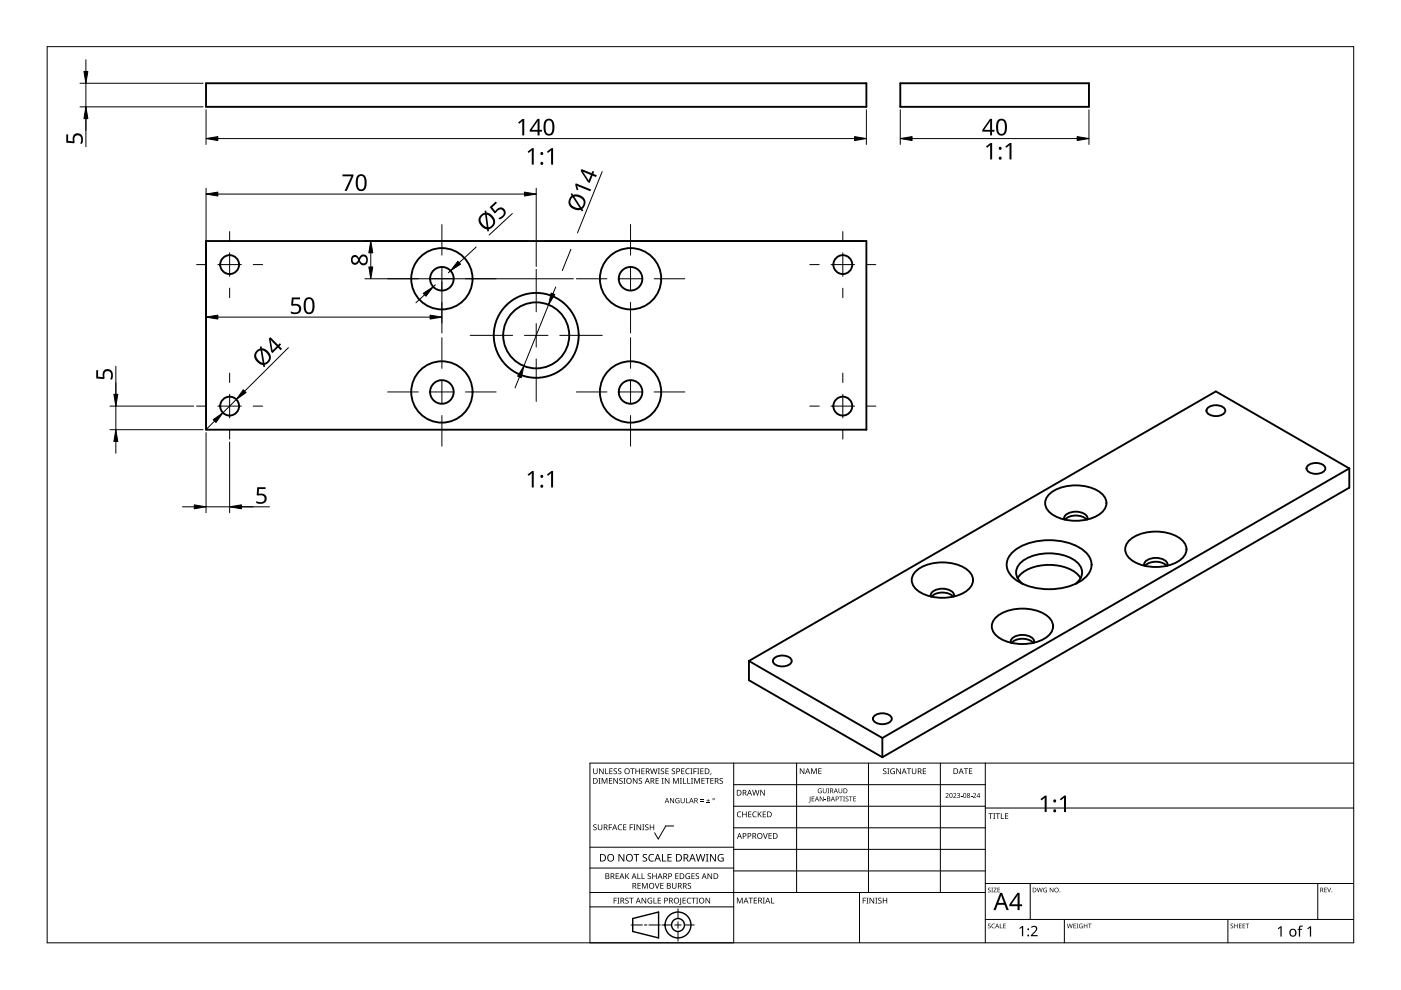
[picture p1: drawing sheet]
<svg xmlns="http://www.w3.org/2000/svg" width="297mm" height="210mm" viewBox="0 0 297 210" stroke-linecap="round" stroke-linejoin="round" font-family="sans-serif">
<g fill="none" stroke="#000" stroke-width=".4">
<path d="M43.7 17.7h140v5h-140zM190.9 17.7h40v5h-40zM43.7 51.1h140v40h-140zM256.2 86.4a2.81 2.81 0 0 1 3.5 .3 .94 .94 0 0 1-.7 1.3 2.72 2.72 0 0 1-3.1-.6l-.1-.3zM277.4 98.6a2.81 2.81 0 0 1 3.5 .4 .94 .94 0 0 1-.7 1.2 2.72 2.72 0 0 1-3.1-.5l-.1-.4zM286.1 99.3l-28.3-16.3-99 57.1M286.1 99.3l-99 57.2M286.1 99.3v4.1l-99 57.2M214.9 116.9a13.3 13.3 0 0 1 12.4-1.5 6 6 0 0 1 4 3.6 3.9 3.9 0 0 1-2.1 4.1 13.8 13.8 0 0 1-13.6 0 3.7 3.7 0 0 1-.7-6.2zM222.3 104.9a9.3 9.3 0 0 1 9.6-1.3 3.4 3.4 0 0 1 2.6 3.7 5.9 5.9 0 0 1-5.4 3.1 8.5 8.5 0 0 1-6.8-2 2.41 2.41 0 0 1 0-3.5zM225.8 110.2a3.5 3.5 0 0 1 4.6 0M230.6 110.1v-.1a1.7 1.7 0 0 0-1.8-1.5 3 3 0 0 0-3.1 1l-.1 .6"/>
<path d="M239.3 114.7a9.3 9.3 0 0 1 9.6-1.3 3.4 3.4 0 0 1 2.6 3.7 5.9 5.9 0 0 1-5.4 3.1 8.5 8.5 0 0 1-6.8-2 2.41 2.41 0 0 1 0-3.5zM247.4 120a3.5 3.5 0 0 0-4.6 0M247.5 119.9l.1-.1a1.7 1.7 0 0 0-1.9-1.5 3 3 0 0 0-3 1l-.1 .6M164.2 139.5a2.81 2.81 0 0 1 3.6 .3 .94 .94 0 0 1-.8 1.3 2.72 2.72 0 0 1-3-.6l-.1-.4zM194 121.3a9.3 9.3 0 0 1 9.6-1.3 3.4 3.4 0 0 1 2.6 3.6 5.9 5.9 0 0 1-5.3 3.1 8.5 8.5 0 0 1-6.9-2 2.41 2.41 0 0 1 0-3.4zM197.5 126.5a3.5 3.5 0 0 1 4.6 0M202.3 126.5v-.1a1.7 1.7 0 0 0-1.8-1.5 3 3 0 0 0-3.1 1l-.1 .6M211 131.1a9.3 9.3 0 0 1 9.6-1.3 3.4 3.4 0 0 1 2.6 3.6 5.9 5.9 0 0 1-5.4 3.1 8.5 8.5 0 0 1-6.8-2 2.41 2.41 0 0 1 0-3.4zM214.5 136.3a3.5 3.5 0 0 1 4.6 0M215.8 122.6a7.1 7.1 0 0 1 5.6-2.8 9.1 9.1 0 0 1 7.3 2.2l.4 .6M216.9 123.8a2.81 2.81 0 0 1-.1-4.8 10.5 10.5 0 0 1 11.3 0 2.81 2.81 0 0 1-.1 4.8M219.3 136.3v-.1a1.7 1.7 0 0 0-1.9-1.5 3 3 0 0 0-3 1l-.1 .6"/>
<path d="M158.8 140.1v4.1l28.3 16.4M158.8 140.1l28.3 16.4M185.5 151.7a2.81 2.81 0 0 1 3.5 .3 .94 .94 0 0 1-.7 1.3 2.72 2.72 0 0 1-3.1-.5l-.1-.4zM187.1 156.5v4.1"/>
<circle cx="48.7" cy="56.1" r="2"/>
<circle cx="93.7" cy="59.1" r="6.5"/>
<circle cx="93.7" cy="59.1" r="2.5"/>
<circle cx="133.7" cy="59.1" r="6.5"/>
<circle cx="133.7" cy="59.1" r="2.5"/>
<circle cx="178.7" cy="56.1" r="2"/>
<circle cx="113.7" cy="71.1" r="9"/>
<circle cx="113.7" cy="71.1" r="7"/>
<circle cx="48.7" cy="86.1" r="2"/>
<circle cx="93.7" cy="83.1" r="6.5"/>
<circle cx="93.7" cy="83.1" r="2.5"/>
<circle cx="133.7" cy="83.1" r="6.5"/>
<circle cx="133.7" cy="83.1" r="2.5"/>
<circle cx="178.7" cy="86.1" r="2"/>
</g>
<path d="M10 9.9h277v190h-277z" fill="none" stroke="#000" stroke-width=".21"/>
<g fill="none" stroke="#000" stroke-width=".21">
<path d="M125.1 179.6h30.5M142.8 175.1h-1.6l-1.6 2.8-.8-1.3M155.6 161.8v38.1h-30.5v-38.1h161.9M155.6 166.4h53.3M155.6 170.9h53.3M155.6 175.5h53.3M168.9 161.8v27.4M184.1 161.8v27.4M199.4 161.8v27.4M208.9 161.8v38.1M208.9 171.3h78.1M125.1 192.3h30.5"/>
<path d="M125.1 189.2h83.8M125.1 184h30.5M133.8 196.1h2.4M136.6 196.1h.6M137.6 196.1h2.4M140.3 196.1h2.1M143.1 196.1h1.3M143.7 192.7v2M143.7 195.4v1.4M143.7 197.5v2M145.1 196.1h2.1M155.6 180.1h53.3"/>
<path d="M155.6 184.7h53.3M182.2 189.2v10.7M208.9 194.9h78.1M208.9 187.3h78.1M218.4 187.3v7.6M225.7 194.9v5M260.3 194.9v5M279.4 187.3v7.6"/>
</g>
<g fill="#000">
<path d="M125.8 174.9l.5-.1h.2l-.1 .2a.25 .25 0 0 0-.3-.1 .25 .25 0 0 0 0 .4 .4 .4 0 0 1 .4 .3 .4 .4 0 0 1-.2 .5 .4 .4 0 0 1-.5-.3v.1a.27 .27 0 0 0 .5 0 .27 .27 0 0 0-.1-.4l-.4-.2zM125.8 162.9h.1v.8a.32 .32 0 0 0 .3 .3 .32 .32 0 0 0 .3-.3v-.8h.2v.8a.47 .47 0 0 1-.5 .4 .47 .47 0 0 1-.4-.4zM126.9 165h.4l-.1 .1v1l.1 .1h-.4l.1-.1v-1zM126.8 174.8h.1v.8a.32 .32 0 0 0 .3 .3 .32 .32 0 0 0 .3-.3v-.8h.2v.8a.47 .47 0 0 1-.5 .4 .47 .47 0 0 1-.4-.4zM127 162.9h.2l.6 1v-1h.2v1.2h-.2l-.7-1 .1 1h-.2zM127.6 165h.2l.4 1 .4-1h.2v1.2h-.2v-1.1l-.4 1.1h-.1l-.4-1.1v1.1h-.1zM128.3 162.9h.2v1.1h.5v.1h-.7zM129.1 174.8h.7v.1h-.6v.5h.5v.1h-.5v.5h-.1zM129.1 165h.7v.1h-.5v.4h.5v.1h-.5v.4h.5v.2h-.7zM129.2 162.9h.7v.1h-.5v.4h.4v.2h-.4v.4h.5v.1h-.7zM130.1 163l.5-.1 .2 .1v.1a.25 .25 0 0 0-.4-.1 .25 .25 0 0 0 0 .4 .4 .4 0 0 1 .4 .3 .4 .4 0 0 1-.2 .5 .4 .4 0 0 1-.5-.3v.1a.27 .27 0 0 0 .5 0 .27 .27 0 0 0-.1-.4l-.4-.2zM130.1 165h.1l.7 1v-1h.1v1.2h-.2l-.6-1v1h-.1z"/>
<path d="M131.1 175l.5-.2 .3 .1-.1 .1a.49 .49 0 0 0-.7 .4 .49 .49 0 0 0 .8 .4 .57 .57 0 0 1-.8 0 .57 .57 0 0 1 0-.8zM131.1 163l.4-.1 .2 .1v.1a.25 .25 0 0 0-.4-.1 .25 .25 0 0 0 0 .4 .4 .4 0 0 1 .5 .3 .4 .4 0 0 1-.3 .5 .4 .4 0 0 1-.5-.3l.1 .1a.27 .27 0 0 0 .4 0 .27 .27 0 0 0-.1-.4l-.3-.2zM131.3 165.1l.5-.2 .2 .1v.1a.25 .25 0 0 0-.4-.1 .25 .25 0 0 0 0 .4 .4 .4 0 0 1 .4 .3 .4 .4 0 0 1-.2 .5 .4 .4 0 0 1-.5-.2h.1a.27 .27 0 0 0 .4 .1 .27 .27 0 0 0-.1-.4l-.4-.3zM132.2 165h.4l-.1 .1v1l.1 .1h-.4l.1-.1v-1zM132.1 174.8h.7v.1h-.5v.4h.5v.1h-.5v.5h.5v.1h-.7zM133.5 174.8h.7v.1h-.5v.5h.5v.1h-.5v.5h-.2zM133.6 162.9h.9v.1h-.3v1.1h-.2v-1.1h-.4zM134.3 174.8h.4l-.1 .1v1l.1 .1h-.4l.1-.1v-1zM134.2 165h.2l.6 1v-1h.2v1.2h-.2l-.7-1v1h-.1zM134.7 162.9h.2v.5h.6v-.5h.2v1.2h-.2v-.5h-.6v.5h-.2zM135 174.8h.1l.7 1v-1h.1v1.2h-.2l-.6-1v1h-.1zM135.5 165.1l.4-.2 .2 .1v.1a.25 .25 0 0 0-.4-.1 .25 .25 0 0 0 0 .4 .4 .4 0 0 1 .5 .3 .4 .4 0 0 1-.3 .5 .4 .4 0 0 1-.5-.2h.1a.27 .27 0 0 0 .4 .1 .27 .27 0 0 0-.1-.4l-.3-.3z"/>
<path d="M136.2 174.8h.4l-.1 .1v1l.1 .1h-.4l.1-.1v-1zM136 162.9h.7v.1h-.6v.4h.5v.2h-.5v.4h.6v.1h-.7zM136.8 174.9l.4-.1h.3l-.1 .2a.25 .25 0 0 0-.3-.1 .25 .25 0 0 0 0 .4 .4 .4 0 0 1 .4 .3 .4 .4 0 0 1-.3 .5 .4 .4 0 0 1-.4-.3v.1a.27 .27 0 0 0 .5 0 .27 .27 0 0 0-.1-.4l-.4-.2zM137.8 174.8h.1v.5h.6v-.5h.2v1.2h-.2v-.6h-.6v.6h-.1zM137.8 162.9h.2l.3 1 .2-1h.2l.3 1 .2-1h.2l-.3 1.2h-.2l-.3-1-.3 1h-.1zM139 165h.7v.1h-.5v.4h.4v.1h-.4v.4h.5v.2h-.7zM139.5 162.9h.4l-.1 .1v1l.1 .1h-.4l.1-.1v-1zM140.3 165h.4l-.1 .1v1l.1 .1h-.4l.1-.1v-1zM140.1 163l.5-.1 .2 .1v.1a.25 .25 0 0 0-.4-.1 .25 .25 0 0 0 0 .4 .4 .4 0 0 1 .4 .3 .4 .4 0 0 1-.2 .5 .4 .4 0 0 1-.5-.3l.1 .1a.27 .27 0 0 0 .4 0 .27 .27 0 0 0-.1-.4l-.4-.2zM141.1 162.9h.7v.1h-.6v.4h.5v.2h-.5v.4h.6v.1h-.7zM141 165h.1l.7 1v-1h.1v1.2h-.2l-.6-1v1h-.1zM142.1 169.2h.1l.6 .9v-.9h.1v1.1h-.1l-.6-.9v.9h-.1z"/>
<path d="M142.5 163l.4-.1 .2 .1v.1a.25 .25 0 0 0-.4-.1 .25 .25 0 0 0 0 .4 .4 .4 0 0 1 .4 .3 .4 .4 0 0 1-.2 .5 .4 .4 0 0 1-.5-.3l.1 .1a.27 .27 0 0 0 .4 0 .27 .27 0 0 0-.1-.4l-.4-.2zM142.7 165h.2l.4 1 .4-1h.2v1.2h-.1v-1.1l-.4 1.1h-.2l-.4-1.1v1.1h-.1zM143.3 169.3l.5-.1 .3 .1-.1 .1a.45 .45 0 0 0-.7 .3 .45 .45 0 0 0 .6 .5v-.4h-.2v-.1h.4v.6a.6 .6 0 0 1-.8-.2 .6 .6 0 0 1 0-.8zM144.1 165h.5l-.2 .1v1l.2 .1h-.5l.2-.1v-1zM144.8 165h.2v1h.5v.2h-.7zM144.4 162.9h.7v.1h-.5v.4h.5v.2h-.5v.4h.5v.1h-.7zM144.3 169.2h.2v.7a.28 .28 0 0 0 .2 .3 .28 .28 0 0 0 .3-.3v-.7h.2v.7a.42 .42 0 0 1-.5 .4 .42 .42 0 0 1-.4-.4zM145.4 169.2h.2v1h.5v.1h-.7zM145.7 165h.2v1h.5v.2h-.7zM145.5 163.1l.4-.2 .3 .1v.1a.49 .49 0 0 0-.7 .4 .49 .49 0 0 0 .7 .5 .57 .57 0 0 1-.8-.1 .57 .57 0 0 1 0-.8zM146.4 162.9h.4l-.1 .1v1l.1 .1h-.4l.1-.1v-1zM146.5 165h.4l-.1 .1v1l.1 .1h-.4l.1-.1v-1z"/>
<path d="M147 162.9h.7v.1h-.5v.5h.5v.1h-.5v.5h-.2zM147.2 165h.2l.4 1 .4-1h.2v1.2h-.2l.1-1.1-.5 1.1h-.1l-.4-1.1v1.1h-.1zM147.8 162.9h.5l-.2 .1v1l.2 .1h-.5l.2-.1v-1zM148.5 169.9h.7v.1h-.7zM148.5 169.5h.7v.2h-.7zM148.5 162.9h.7v.1h-.6v.4h.5v.2h-.5v.4h.6v.1h-.7zM148.7 165h.7v.1h-.5v.4h.5v.1h-.5v.4h.5v.2h-.7zM149.8 170.2h.7v.1h-.7zM149.5 165h.9v.1h-.3v1.1h-.2v-1.1h-.4zM150.1 169.4l.1 .3h.3l-.3 .1v.3l-.1-.3h-.3l.3-.1zM150.7 163.9h.1l-.2 .4zM150.6 165h.7v.1h-.5v.4h.5v.1h-.5v.4h.5v.2h-.7z"/>
<path d="M152.6 165.1l.4-.2 .3 .1-.1 .1a.25 .25 0 0 0-.4-.1 .25 .25 0 0 0 0 .4 .4 .4 0 0 1 .5 .3 .4 .4 0 0 1-.3 .5 .4 .4 0 0 1-.5-.2h.1a.27 .27 0 0 0 .5 .1 .27 .27 0 0 0-.1-.4l-.4-.3zM156.4 172.2l.4-.2 .4 .1-.1 .1a.49 .49 0 0 0-.7 .5 .49 .49 0 0 0 .7 .4 .57 .57 0 0 1-.8 0 .57 .57 0 0 1 0-.8zM157.4 172.1h.1v.5h.7v-.5h.1v1.2h-.1v-.6h-.7v.6h-.1zM158.6 172.1h.7v.1h-.5v.4h.5v.1h-.5v.4h.5v.2h-.7zM159.7 172.2l.4-.2 .3 .1v.1a.49 .49 0 0 0-.7 .5 .49 .49 0 0 0 .7 .4 .57 .57 0 0 1-.8 0 .57 .57 0 0 1 0-.8zM159.5 167.5h.1l.3 1 .3-1h.1l.3 1 .3-1h.1l-.3 1.2h-.2l-.3-1.1-.3 1.1h-.1zM160.7 172.1h.1v.6l.5-.6h.2l-.5 .5 .5 .7h-.1l-.5-.6-.1 .6h-.1zM161.8 176.6h.1l.4 1.1 .3-1.1h.2l-.5 1.2h-.1zM161.2 167.5h.2l.6 1v-1h.2v1.2h-.2l-.7-1v1h-.1zM161.7 172.1h.7v.1h-.5v.4h.5v.1h-.5v.4h.5v.2h-.7zM162.9 176.6h.7v.2h-.5v.3h.5v.2h-.5v.4h.5v.1h-.7zM169.6 162.9h.2l.6 1v-1h.1v1.2h-.1l-.7-1v1h-.1z"/>
<path d="M171.7 168.9h.1v1l-.3 .3v-.2l.2-.1zM172 162.9h.2l.4 1 .3-1h.3v1.2h-.2v-1l-.4 1h-.1l-.4-1.1v1.1h-.1zM172.1 168.9h.6v.1h-.5v.3h.4v.1h-.4v.4h.5v.1h-.6zM173.5 167.3l.4-.2 .3 .1-.1 .1a.42 .42 0 0 0-.6 .4 .42 .42 0 0 0 .6 .4v-.3l-.2-.2h.3v.5a.56 .56 0 0 1-.7-.1 .56 .56 0 0 1 0-.7zM173.5 162.9h.7v.1h-.5v.4h.4v.1h-.4v.5h.5v.1h-.7zM173.8 168.9h.2l.5 .8v-.8h.1v1h-.1l-.6-.9v.9h-.1zM174.8 169.5h.4v.1h-.4zM174.5 167.2h.1v.6a.26 .26 0 0 0 .3 .3 .26 .26 0 0 0 .2-.3v-.6h.1v.6a.39 .39 0 0 1-.3 .4 .39 .39 0 0 1-.4-.4zM175.4 167.2h.4l-.1 .1v.8l.1 .1h-.4l.2-.1zM177.9 168.9h.8v.1h-.3v.9h-.2v-.9h-.3zM177.8 167.2h.1v.6a.26 .26 0 0 0 .3 .3 .26 .26 0 0 0 .2-.3v-.6h.2v.6a.39 .39 0 0 1-.4 .4 .39 .39 0 0 1-.4-.4zM178.8 168.9h.3l-.1 .1v.8l.1 .1h-.3l.1-.1z"/>
<path d="M179.3 169l.4-.1h.2l-.1 .1a.25 .25 0 0 0-.3 0 .25 .25 0 0 0-.1 .3 .25 .25 0 0 0 .4 .1 .32 .32 0 0 1 0 .5 .32 .32 0 0 1-.5-.2 .25 .25 0 0 0 .3 .2 .25 .25 0 0 0 .1-.4l-.4-.2zM180 168.9h.8v.1h-.4v.9h-.1v-.9h-.3zM180.9 168.9h.6v.1h-.5v.3h.5v.1h-.5v.4h.5v.1h-.6zM187.3 163l.4-.1 .2 .1v.1a.25 .25 0 0 0-.4-.1 .25 .25 0 0 0 0 .4 .4 .4 0 0 1 .5 .3 .4 .4 0 0 1-.3 .5 .4 .4 0 0 1-.5-.3l.1 .1a.27 .27 0 0 0 .4 0 .27 .27 0 0 0-.1-.4l-.3-.2zM188.1 162.9h.5l-.2 .1v1l.2 .1h-.5l.2-.1v-1zM188.9 163.1l.5-.2 .3 .1v.1a.5 .5 0 0 0-.8 .4 .5 .5 0 0 0 .7 .5v-.4h-.3v-.1h.4v.6a.66 .66 0 0 1-.8-.1 .66 .66 0 0 1 0-.9zM190 162.9h.2l.7 1-.1-1h.2v1.2h-.2l-.6-1v1h-.2zM192.3 162.9h.9v.1h-.4v1.1h-.2v-1.1h-.3zM193.3 162.9h.2v.8a.32 .32 0 0 0 .3 .3 .32 .32 0 0 0 .3-.3v-.8h.2v.8a.47 .47 0 0 1-.5 .4 .47 .47 0 0 1-.5-.4zM195.7 162.9h.6v.1h-.5v.4h.5v.2h-.5v.4h.5v.1h-.6zM200.5 168.3a.37 .37 0 0 1 .6 0 .37 .37 0 0 1-.3 .5l-.2 .3h.5v.1h-.6l.2-.4a.27 .27 0 0 0 .3-.4 .27 .27 0 0 0-.4-.1zM202.1 168.3a.37 .37 0 0 1 .6 0 .37 .37 0 0 1-.2 .5l-.2 .3h.5v.1h-.7l.3-.4a.27 .27 0 0 0 .2-.4 .27 .27 0 0 0-.4-.1z"/>
<path d="M202.9 168.2a.32 .32 0 0 1 .5-.1 .32 .32 0 0 1 0 .5h-.1a.33 .33 0 0 1 .2 .6 .33 .33 0 0 1-.6-.2 .26 .26 0 0 0 .4 .1 .26 .26 0 0 0 0-.4l-.2-.1a.23 .23 0 0 0 .3-.1 .23 .23 0 0 0-.1-.3 .23 .23 0 0 0-.3 .1zM203.7 168.7h.4v.1h-.4zM204.3 162.9h1v.1h-.4v1.1h-.2v-1.1h-.4zM205.8 168.7h.4v.1h-.4zM205.4 162.9h.7v.1h-.5v.4h.5v.1h-.5v.5h.5v.1h-.7zM206.3 168.3a.37 .37 0 0 1 .6 0 .37 .37 0 0 1-.2 .5l-.3 .3h.6v.1h-.7l.3-.4a.27 .27 0 0 0 .2-.4 .27 .27 0 0 0-.4-.1zM209.6 172.4h.9v.2h-.4v1h-.1v-1h-.4zM210.6 172.4h.4l-.1 .1v1l.1 .1h-.4l.1-.1v-1zM211.1 172.4h.9v.2h-.4v1h-.1v-1h-.4zM212.2 172.4h.2v1.1h.5v.1h-.7zM213.1 172.4h.7v.2h-.6v.3h.5v.2h-.5v.4h.6v.1h-.7zM130.1 190.3h.7v.2h-.5v.4h.4v.1h-.4v.6h-.2z"/>
<path d="M130.5 185.2h.7v.1h-.5v.4h.5v.1h-.5v.4h.5v.2h-.7zM130.9 190.3h.4l-.1 .2v.9l.1 .2h-.4l.1-.2v-.9zM131.1 181.1h.3l.8 1.3v-1.3h.2v1.6h-.3l-.8-1.4v1.4h-.2zM132.6 190.5l.4-.2 .3 .1-.1 .1a.25 .25 0 0 0-.4-.1 .25 .25 0 0 0 0 .4 .4 .4 0 0 1 .5 .3 .4 .4 0 0 1-.3 .5 .4 .4 0 0 1-.5-.2h.1a.27 .27 0 0 0 .5 .1 .27 .27 0 0 0-.1-.5l-.4-.2zM132.6 185.2h.1v.6l.6-.6h.1l-.5 .5 .5 .7h-.1l-.5-.6-.1 .6h-.1zM133.4 190.3h.9v.2h-.4v1.1h-.1v-1.1h-.4zM134.3 181.1h1.2v.2h-.5v1.4h-.2v-1.4h-.5zM135.1 185.2h.2v1h.5v.2h-.7zM135.2 187.2h.6v.1h-.5v.4h.5v.2h-.5v.4h.5v.1h-.6zM136 185.2h.2v1h.5v.2h-.7zM136.1 187.2h.2l.4 1 .4-1h.2v1.2h-.1v-1l-.4 1h-.2l-.4-1 .1 1h-.2zM136 190.3h.2l.7 1.1-.1-1.1h.2v1.3h-.2l-.6-1v1h-.2z"/>
<path d="M136.3 181.2l.3-.1h.6l-.2 .2a.33 .33 0 0 0-.5 .1 .33 .33 0 0 0 .4 .4 .49 .49 0 0 1 .3 .7 .49 .49 0 0 1-.8 .2l-.2-.1v-.2l.3 .1a.35 .35 0 0 0 .5-.2 .35 .35 0 0 0-.4-.4l-.3-.3zM137.4 190.5l.6-.2 .3 .1-.1 .1a.5 .5 0 0 0-.8 .4 .5 .5 0 0 0 .7 .5v-.3h-.3v-.2h.5v.6a.66 .66 0 0 1-.9-.1 .66 .66 0 0 1 0-.9zM137.4 185.3l.4-.2 .2 .1v.1a.25 .25 0 0 0-.4-.1 .25 .25 0 0 0 0 .4 .4 .4 0 0 1 .4 .3 .4 .4 0 0 1-.2 .5 .4 .4 0 0 1-.5-.2h.1a.27 .27 0 0 0 .4 .1 .27 .27 0 0 0-.1-.4l-.4-.3zM137.7 181.3l.5-.2h.5l-.1 .2a.63 .63 0 0 0-.9 .6 .63 .63 0 0 0 .9 .5v.2a.83 .83 0 0 1-1-.3 .83 .83 0 0 1 .1-1zM138.6 190.3h.1v1.1h.5v.2h-.6zM138.8 187.2h.2l.3 1.1 .4-1.1h.1l-.4 1.2h-.2zM138.3 185.2h.2v.5h.6v-.5h.1v1.2h-.1v-.6h-.6v.6h-.2zM139.5 190.3h.6v.2h-.5v.4h.5v.1h-.5v.4h.5v.2h-.6zM140.4 181.1h.2v1.4h.6v.2h-.8zM140 187.2h.7v.1h-.5v.4h.4v.2h-.4v.4h.5v.1h-.7zM141.5 181.1h.9v.2h-.7v.4h.7v.2h-.7v.6h.7v.2h-.9zM142.5 187.2h.1v.8a.32 .32 0 0 0 .4 .3 .32 .32 0 0 0 .3-.3v-.8h.1v.8a.47 .47 0 0 1-.5 .4 .47 .47 0 0 1-.4-.4z"/>
<path d="M143.2 185.2h.7v.1h-.6v.4h.5v.1h-.5v.4h.6v.2h-.7zM144.2 190.3h.2v1.3l-.1 .2-.3 .1v-.2l.2-.1zM144.7 190.3h.7v.2h-.5v.4h.5v.1h-.5v.4h.5v.2h-.7zM145.5 185.3l.4-.2 .4 .1-.1 .1a.5 .5 0 0 0-.7 .4 .5 .5 0 0 0 .7 .5v-.3h-.3v-.2h.4v.6a.66 .66 0 0 1-.9-.1 .66 .66 0 0 1 .1-.9zM145.8 190.5l.4-.2 .3 .1v.1a.49 .49 0 0 0-.7 .5 .49 .49 0 0 0 .7 .4 .57 .57 0 0 1-.8 0 .57 .57 0 0 1 0-.8zM145.9 187.3l.4-.1 .2 .1v.1a.25 .25 0 0 0-.4-.1 .25 .25 0 0 0 0 .4 .4 .4 0 0 1 .4 .3 .4 .4 0 0 1-.2 .5 .4 .4 0 0 1-.5-.3l.1 .1a.27 .27 0 0 0 .4 0 .27 .27 0 0 0-.1-.4l-.4-.2zM146.6 190.3h.9v.2h-.4v1.1h-.1v-1.1h-.4zM146.6 185.2h.7v.1h-.5v.4h.5v.1h-.5v.4h.5v.2h-.7zM147.6 190.3h.4l-.1 .2v.9l.1 .2h-.4l.1-.2v-.9zM147.5 185.3l.5-.2 .2 .1v.1a.25 .25 0 0 0-.4-.1 .25 .25 0 0 0 0 .4 .4 .4 0 0 1 .4 .3 .4 .4 0 0 1-.2 .5 .4 .4 0 0 1-.5-.2h.1a.27 .27 0 0 0 .4 .1 .27 .27 0 0 0-.1-.4l-.4-.3zM147.5 181.1h.2l.4 1.3 .3-1.3h.2l.4 1.3 .3-1.3h.2l-.4 1.6h-.2l-.4-1.4-.3 1.4h-.2zM149.7 181.1h.5l-.2 .1v1.3l.2 .2h-.5l.1-.2v-1.3z"/>
<path d="M149.6 190.3h.2l.6 1.1v-1.1h.2v1.3h-.2l-.7-1v1h-.1zM150 185.2h.2l.6 1v-1h.2v1.2h-.2l-.7-1 .1 1h-.2zM150.5 181.1h.3l.8 1.3v-1.3h.2v1.6h-.3l-.8-1.4v1.4h-.2zM152.3 181.3l.8-.2h.3l-.1 .2a.65 .65 0 0 0-1 .5 .65 .65 0 0 0 .9 .7v-.5h-.3v-.2h.5v.8a.86 .86 0 0 1-1.1-.2 .86 .86 0 0 1 0-1.1zM156.2 190.3h.3l.3 1 .4-1h.3v1.2h-.2v-1l-.4 1h-.1l-.4-1v1h-.2zM158.7 190.3h.9v.2h-.3v1h-.2v-1h-.4zM159.8 190.3h.7v.2h-.5v.3h.5v.2h-.5v.4h.5v.1h-.7zM161.7 190.3h.5l-.2 .2v.9l.2 .1h-.5l.2-.1v-.9zM163.5 190.3h.1v1.1h.6v.1h-.7zM182.9 190.3h.7v.2h-.5v.4h.5v.1h-.5v.6h-.2zM183.7 190.3h.4l-.1 .2v.9l.1 .2h-.4l.1-.2v-.9zM184.4 190.3h.1l.7 1v-1h.1v1.3h-.1l-.7-1v1h-.1z"/>
<path d="M185.6 190.3h.4l-.1 .2v.9l.1 .2h-.4l.1-.2v-.9zM186.2 190.5l.5-.2 .2 .1v.1a.25 .25 0 0 0-.4-.1 .25 .25 0 0 0 0 .4 .4 .4 0 0 1 .4 .3 .4 .4 0 0 1-.2 .5 .4 .4 0 0 1-.5-.2 .27 .27 0 0 0 .5 .1 .27 .27 0 0 0-.1-.5l-.4-.2zM187.2 190.3h.1v.6h.6v-.6h.2v1.3h-.2v-.6h-.6v.6h-.1zM209.5 188.3l.3-.1 .2 .2a.24 .24 0 0 0-.3-.1 .24 .24 0 0 0-.1 .3 .24 .24 0 0 0 .3 .1 .31 .31 0 0 1 0 .5 .31 .31 0 0 1-.5-.2 .23 .23 0 0 0 .4 .2 .23 .23 0 0 0 0-.4l-.3-.2zM209.5 195.9l.3-.1 .2 .2a.24 .24 0 0 0-.3-.1 .24 .24 0 0 0-.1 .3 .24 .24 0 0 0 .3 .1 .31 .31 0 0 1 0 .5 .31 .31 0 0 1-.5-.1 .23 .23 0 0 0 .4 .1 .23 .23 0 0 0 0-.4l-.3-.2zM210.2 188.2h.3l-.1 .1 .1 .9h-.3l.1-.1zM210.3 196l.4-.2 .2 .1v.1a.39 .39 0 0 0-.6 .3 .39 .39 0 0 0 .6 .4 .46 .46 0 0 1-.7-.1 .46 .46 0 0 1 .1-.6zM210.7 188.2h.6l-.5 .9h.5v.1h-.7l.5-.9h-.4zM212 195.8h.1v.9l.4 .1h-.5zM211.5 188.2h.5l-.4 .1v.3h.4l-.4 .1v.4l.4 .1h-.5zM212.7 195.8h.5l-.4 .1v.3h.4l-.4 .2v.3l.4 .1h-.5zM216.1 196.8l.6-.5h.2v2.2h-.2v-1.9l-.4 .4z"/>
<path d="M218.6 196.5a.76 .76 0 0 1 1.2 0 .76 .76 0 0 1-.3 1.2l-.6 .6h1.1v.2h-1.4v-.2l.7-.8a.52 .52 0 0 0 .3-.8 .52 .52 0 0 0-.9 0zM219.8 188.2h.2l.2 .8 .2-.8h.1l.2 .8 .2-.8h.2l-.3 1h-.1l-.2-.8-.3 .8h-.1zM221.3 188.3h.7h-.1a.4 .4 0 0 0-.6 .4 .4 .4 0 0 0 .6 .4v-.3l-.3-.1h.4v.5a.53 .53 0 0 1-.7-.2 .53 .53 0 0 1 0-.7zM222.6 188.2h.1l.5 .8v-.8h.1v1h-.1l-.5-.8v.8h-.1zM226.2 195.8h.1l.2 .9 .3-.9h.1l.2 .9 .2-.9h.1l-.2 1h-.1l-.3-.8-.2 .8h-.1zM227.6 195.8h.5l-.4 .1v.3h.4l-.4 .2v.3l.4 .1h-.5zM228.3 195.8h.3l-.1 .1 .1 .9h-.3l.1-.1zM228.9 196l.7-.1-.2 .1a.4 .4 0 0 0-.5 .3 .4 .4 0 0 0 .5 .4v-.3l-.2-.1h.4v.5a.53 .53 0 0 1-.7-.1 .53 .53 0 0 1 0-.7zM229.8 195.8h.1v.4h.5v-.4h.1v1h-.1v-.4h-.5v.4h-.1zM230.7 195.8h.7l-.3 .1v.9h-.1v-.9zM260.9 195.9l.4-.1 .1 .2a.24 .24 0 0 0-.3-.1 .24 .24 0 0 0-.1 .3 .24 .24 0 0 0 .4 .1 .31 .31 0 0 1-.1 .5 .31 .31 0 0 1-.4-.1 .23 .23 0 0 0 .3 .1 .23 .23 0 0 0 .1-.4l-.4-.2zM261.7 195.8h.1v.4h.5v-.4h.1v1h-.1v-.4h-.5v.4h-.1z"/>
<path d="M262.7 195.8h.5l-.4 .1v.3h.4l-.4 .2v.3l.4 .1h-.5zM263.5 195.8h.5l-.4 .1v.3h.4l-.4 .2v.3l.4 .1h-.5zM264.1 195.8h.7l-.3 .1v.9h-.1v-.9zM270.9 196.9l.6-.5h.2v2.2h-.2v-1.9l-.4 .3zM275.5 196.4l.7-.1v.2h-.4l-.1 .2-.1 .2h.5v.2h-.5v1.5h-.2v-1.5h-.3l.3-.2zM277.2 196.9l.6-.5h.2v2.2h-.3v-1.9l-.4 .3zM280.8 188.2h.5l-.4 .1v.3h.4l-.4 .1v.4l.4 .1h-.5zM281.4 188.2h.1l.3 .8 .3-.8h.1l-.3 1h-.2z"/>
<path d="M125.7 165h.4a.61 .61 0 0 1 .6 .6 .61 .61 0 0 1-.6 .6h-.4zM125.9 165.1v.9h.2a.48 .48 0 0 0 .5-.4 .48 .48 0 0 0-.5-.5z"/>
<path d="M128 174.8h.3a.35 .35 0 0 1 .5 .2 .35 .35 0 0 1-.3 .5l.4 .5h-.2l-.3-.5h-.2v.5h-.2zM128.2 174.9v.5h.1a.23 .23 0 0 0 .3-.2 .23 .23 0 0 0-.3-.3z"/>
<path d="M130.3 174.8h.1l.5 1.2h-.2l-.1-.4h-.5l-.2 .4h-.1zM130.3 175l-.2 .5h.4z"/>
<path d="M132.3 163.5a.61 .61 0 0 1 1.2 0 .61 .61 0 0 1-1.2 0zM132.6 163.5a.45 .45 0 0 0 .8 0 .45 .45 0 0 0-.8 0z"/>
<path d="M132.7 165.6a.61 .61 0 0 1 1.2 0 .61 .61 0 0 1-1.2 0zM133 165.6a.45 .45 0 0 0 .9 0 .45 .45 0 0 0-.9 0z"/>
<path d="M136.9 162.9h.4a.35 .35 0 0 1 .4 .3 .35 .35 0 0 1-.2 .4l.3 .5h-.2l-.3-.5h-.2v.5h-.2zM137.1 163v.5h.2a.23 .23 0 0 0 .3-.2 .23 .23 0 0 0-.3-.3z"/>
<path d="M137.2 165h.1l.5 1.2h-.2l-.1-.4h-.5l-.2 .4h-.1zM137.2 165.1l-.2 .6h.4z"/>
<path d="M137.9 165h.4a.35 .35 0 0 1 .4 .2 .35 .35 0 0 1-.2 .4l.3 .6h-.2l-.3-.5h-.2v.5h-.2zM138.1 165.1v.4h.2a.23 .23 0 0 0 .3-.2 .23 .23 0 0 0-.3-.2z"/>
<path d="M141.4 169.2h.1l.4 1.1h-.1l-.2-.3h-.4l-.1 .3h-.2zM141.4 169.3l-.2 .5h.4z"/>
<path d="M143.4 162.9h.3a.41 .41 0 0 1 .5 .5 .41 .41 0 0 1-.6 .3v.4h-.2zM143.6 163v.5a.29 .29 0 0 0 .4-.2 .29 .29 0 0 0-.4-.3z"/>
<path d="M146.5 169.2h.2l.4 1.1h-.2l-.1-.3h-.4l-.2 .3h-.1zM146.6 169.3l-.2 .5h.4z"/>
<path d="M147.2 169.2h.3a.31 .31 0 0 1 .4 .2 .31 .31 0 0 1-.2 .4l.3 .5h-.2l-.2-.5h-.2v.5h-.2zM147.4 169.3v.4h.1a.21 .21 0 0 0 .3-.2 .21 .21 0 0 0-.3-.2z"/>
<path d="M149.4 162.9h.4a.61 .61 0 0 1 .6 .6 .61 .61 0 0 1-.6 .6h-.4zM149.6 163v1h.2a.48 .48 0 0 0 .4-.5 .48 .48 0 0 0-.4-.5z"/>
<path d="M151.1 169.4a.24 .24 0 0 1 .4 0 .24 .24 0 0 1-.4 0zM151.2 169.4a.14 .14 0 0 0 .2 0 .14 .14 0 0 0-.2 0z"/>
<path d="M151.6 165h.3a.35 .35 0 0 1 .4 .2 .35 .35 0 0 1-.2 .4l.3 .6h-.2l-.2-.5h-.3v.5h-.1zM151.7 165.1v.4h.2a.23 .23 0 0 0 .3-.2 .23 .23 0 0 0-.3-.2z"/>
<path d="M156.7 176.6h.1l.5 1.2h-.1l-.2-.3h-.5l-.1 .3h-.2zM156.8 176.8l-.2 .5h.4z"/>
<path d="M156.2 167.5h.4a.61 .61 0 0 1 .6 .6 .61 .61 0 0 1-.6 .6h-.4zM156.4 167.6v1h.1a.48 .48 0 0 0 .5-.5 .48 .48 0 0 0-.4-.5z"/>
<path d="M157.5 167.5h.3a.35 .35 0 0 1 .4 .2 .35 .35 0 0 1-.2 .4l.3 .6h-.1l-.3-.5h-.3v.5h-.1zM157.6 167.6v.5h.2a.23 .23 0 0 0 .3-.3 .23 .23 0 0 0-.3-.2z"/>
<path d="M157.5 176.6h.3a.41 .41 0 0 1 .5 .5 .41 .41 0 0 1-.7 .3v.4h-.1zM157.6 176.8v.4a.29 .29 0 0 0 .5-.2 .29 .29 0 0 0-.5-.2z"/>
<path d="M158.5 176.6h.3a.41 .41 0 0 1 .5 .5 .41 .41 0 0 1-.6 .3v.4h-.2zM158.7 176.8v.4a.29 .29 0 0 0 .4-.2 .29 .29 0 0 0-.4-.2z"/>
<path d="M158.8 167.5h.2l.5 1.2h-.2l-.2-.4h-.4l-.2 .4h-.1zM158.9 167.6l-.2 .6h.4z"/>
<path d="M159.5 176.6h.4a.35 .35 0 0 1 .4 .3 .35 .35 0 0 1-.2 .4l.3 .5h-.2l-.3-.5h-.2v.5h-.2zM159.7 176.8v.4h.2a.23 .23 0 0 0 .3-.2 .23 .23 0 0 0-.3-.2z"/>
<path d="M160.4 177.2a.65 .65 0 0 1 1.3 0 .65 .65 0 0 1-1.3 0zM160.7 177.2a.45 .45 0 0 0 .9 0 .45 .45 0 0 0-.9 0z"/>
<path d="M162.7 172.1h.3a.61 .61 0 0 1 .6 .6 .61 .61 0 0 1-.6 .6h-.3zM162.8 172.2v.9h.2a.48 .48 0 0 0 .5-.4 .48 .48 0 0 0-.5-.5z"/>
<path d="M163.9 176.6h.4a.61 .61 0 0 1 .6 .7 .61 .61 0 0 1-.7 .5h-.3zM164 176.8v.9h.2a.48 .48 0 0 0 .5-.4 .48 .48 0 0 0-.5-.5z"/>
<path d="M171.2 162.9h.1l.5 1.2h-.2l-.1-.4h-.5l-.1 .4h-.2zM171.2 163.1l-.1 .5h.3z"/>
<path d="M173.1 168.9l.6 1-.3-.3h-.4l-.2 .3zM173.2 169l-.2 .5h.4z"/>
<path d="M175.3 168.9h.3a.26 .26 0 0 1 .4 .1 .26 .26 0 0 1-.2 .4 .28 .28 0 0 1 .3 .3 .28 .28 0 0 1-.4 .2h-.4zM175.5 169.4v.4h.2a.19 .19 0 0 0 .2-.2 .19 .19 0 0 0-.2-.2zM175.5 169v.3h.2a.17 .17 0 0 0 .2-.2 .17 .17 0 0 0-.3-.1z"/>
<path d="M176 167.2h.3a.29 .29 0 0 1 .3 .2 .29 .29 0 0 1-.2 .3l.3 .5h-.1l-.3-.4h-.2v.4h-.1zM176.1 167.3v.3h.2a.2 .2 0 0 0 .2-.1 .2 .2 0 0 0-.2-.2z"/>
<path d="M176.5 168.9l.5 1-.2-.3h-.4l-.3 .3zM176.6 169l-.2 .5h.4z"/>
<path d="M177.1 167.2l.6 1-.3-.3h-.4l-.3 .3zM177.2 167.3l-.2 .4h.4z"/>
<path d="M177.2 168.9h.3a.34 .34 0 0 1 .3 .4 .34 .34 0 0 1-.5 .2v.4h-.1zM177.3 169v.4a.25 .25 0 0 0 .4-.2 .25 .25 0 0 0-.4-.2z"/>
<path d="M178.8 167.2h.4a.51 .51 0 0 1 .5 .5 .51 .51 0 0 1-.6 .5h-.3zM179 167.3v.8l.3-.1 .2-.2v-.3z"/>
<path d="M191.6 162.9h.2l.4 1.2h-.1l-.2-.4h-.4l-.2 .4h-.1zM191.7 163.1l-.2 .5h.4z"/>
<path d="M194.6 162.9h.3a.35 .35 0 0 1 .5 .2 .35 .35 0 0 1-.3 .5l.4 .5h-.2l-.3-.5h-.3v.5h-.1zM194.7 163v.5h.2a.23 .23 0 0 0 .3-.2 .23 .23 0 0 0-.3-.3z"/>
<path d="M201.4 168.2l.3-.1 .2 .3v.5l-.2 .3-.2-.1-.2-.2zM201.5 168.3l-.1 .1a.37 .37 0 0 0 0 .4 .37 .37 0 0 0 .4 .2 .4 .4 0 0 0 .1-.5 .4 .4 0 0 0-.4-.2z"/>
<path d="M202.2 162.9h.3a.61 .61 0 0 1 .6 .6 .61 .61 0 0 1-.6 .6h-.3zM202.3 163v1h.2a.48 .48 0 0 0 .5-.5 .48 .48 0 0 0-.5-.5z"/>
<path d="M203.7 162.9h.2l.4 1.2h-.1l-.2-.4h-.5l-.1 .4h-.2zM203.8 163.1l-.2 .5h.4z"/>
<path d="M204.3 168.2l.3-.1 .2 .3v.5l-.2 .3-.2-.1-.2-.2zM204.4 168.3l-.1 .1a.37 .37 0 0 0 0 .4 .37 .37 0 0 0 .4 .2 .4 .4 0 0 0 .1-.5 .4 .4 0 0 0-.4-.2z"/>
<path d="M205.1 168.2a.29 .29 0 0 1 .5 0 .29 .29 0 0 1-.1 .4 .29 .29 0 0 1 .1 .5 .29 .29 0 0 1-.5 0 .29 .29 0 0 1 .1-.5zM205.1 168.9a.2 .2 0 0 0 .4 0 .2 .2 0 0 0-.4 0zM205.2 168.4a.17 .17 0 0 0 .3 0 .17 .17 0 0 0-.3 0z"/>
<path d="M207.5 168.1h.2v.7h.1l-.1 .4h-.1v-.3h-.5zM207.6 168.3l-.4 .5h.4z"/>
<path d="M128.4 185.2h.3a.31 .31 0 0 1 .4 .1 .31 .31 0 0 1-.2 .4 .33 .33 0 0 1 .3 .4 .33 .33 0 0 1-.4 .3h-.4zM128.5 185.8v.4h.3a.23 .23 0 0 0 .2-.2 .23 .23 0 0 0-.3-.2zM128.5 185.3v.4h.2a.21 .21 0 0 0 .3-.2 .21 .21 0 0 0-.3-.2z"/>
<path d="M127.2 181.1h.5a.79 .79 0 0 1 .8 .8 .79 .79 0 0 1-.9 .8h-.4zM127.4 181.2v1.3h.2a.62 .62 0 0 0 .7-.6 .62 .62 0 0 0-.6-.7z"/>
<path d="M129.5 185.2h.3a.35 .35 0 0 1 .4 .2 .35 .35 0 0 1-.2 .4l.3 .6h-.1l-.3-.5h-.3v.5h-.1zM129.6 185.3v.4h.2a.23 .23 0 0 0 .3-.2 .23 .23 0 0 0-.3-.2z"/>
<path d="M128.9 181.3a.77 .77 0 0 1 1.2 .1 .77 .77 0 0 1-.2 1.1 .77 .77 0 0 1-1.1-.3v-.5zM129.1 181.4a.63 .63 0 0 0-.2 .8 .63 .63 0 0 0 .9 .2l.1-.1a.61 .61 0 0 0 0-.8 .61 .61 0 0 0-.8-.1z"/>
<path d="M131.6 190.3h.3a.35 .35 0 0 1 .4 .3 .35 .35 0 0 1-.2 .4l.3 .6h-.1l-.3-.5h-.3v.5h-.1zM131.7 190.5v.4h.2a.23 .23 0 0 0 .3-.2 .23 .23 0 0 0-.3-.2z"/>
<path d="M131.8 185.2h.1l.5 1.2h-.2l-.1-.4h-.5l-.1 .4h-.2zM131.8 185.3l-.1 .6h.3z"/>
<path d="M132.9 181.3a.77 .77 0 0 1 1.1 0 .77 .77 0 0 1-.1 1.2 .77 .77 0 0 1-1.1-.3l-.1-.5zM133.1 181.4a.63 .63 0 0 0-.2 .8 .63 .63 0 0 0 .9 .2l.1-.1a.61 .61 0 0 0 0-.8 .61 .61 0 0 0-.8-.1z"/>
<path d="M134.1 187.2h.3a.35 .35 0 0 1 .5 .2 .35 .35 0 0 1-.3 .5l.4 .5h-.2l-.3-.5h-.2v.5h-.2zM134.3 187.3v.5h.1a.23 .23 0 0 0 .3-.2 .23 .23 0 0 0-.3-.3z"/>
<path d="M134.4 185.2h.1l.5 1.2h-.2l-.1-.4h-.5l-.2 .4h-.1zM134.4 185.3l-.2 .6h.4z"/>
<path d="M135.3 190.3h.1l.5 1.3h-.2l-.1-.4h-.5l-.2 .4h-.1zM135.3 190.5l-.2 .5h.4z"/>
<path d="M137.5 187.8a.61 .61 0 0 1 1.2 0 .61 .61 0 0 1-1.2 0zM137.8 187.8a.45 .45 0 0 0 .8 0 .45 .45 0 0 0-.8 0z"/>
<path d="M139.3 181.1h.2l.6 1.6h-.2l-.2-.5h-.6l-.2 .5h-.2zM139.4 181.3l-.2 .7h.5z"/>
<path d="M139.9 185.2h.1l.5 1.2h-.2l-.1-.4h-.5l-.1 .4h-.2zM139.9 185.3l-.2 .6h.4z"/>
<path d="M140.6 185.2h.4a.35 .35 0 0 1 .4 .2 .35 .35 0 0 1-.2 .4l.3 .6h-.2l-.3-.5h-.2v.5h-.2zM140.8 185.3v.4h.2a.23 .23 0 0 0 .3-.2 .23 .23 0 0 0-.3-.2z"/>
<path d="M141.4 187.2h.3a.31 .31 0 0 1 .5 .2 .31 .31 0 0 1-.2 .4 .33 .33 0 0 1 .2 .4 .33 .33 0 0 1-.4 .2h-.4zM141.5 187.9v.4h.3a.23 .23 0 0 0 .3-.2 .23 .23 0 0 0-.3-.2zM141.5 187.3v.4h.3a.21 .21 0 0 0 .2-.2 .21 .21 0 0 0-.3-.2z"/>
<path d="M140.8 190.3h.4a.41 .41 0 0 1 .4 .5 .41 .41 0 0 1-.6 .3v.5h-.2zM141 190.5v.5a.29 .29 0 0 0 .5-.3 .29 .29 0 0 0-.5-.2z"/>
<path d="M141.9 190.3h.3a.35 .35 0 0 1 .4 .3 .35 .35 0 0 1-.2 .4l.3 .6h-.1l-.3-.5h-.3v.5h-.1zM142 190.5v.4h.2a.23 .23 0 0 0 .3-.2 .23 .23 0 0 0-.3-.2z"/>
<path d="M141.7 185.2h.3a.41 .41 0 0 1 .5 .5 .41 .41 0 0 1-.6 .2v.5h-.2zM141.9 185.3v.5a.29 .29 0 0 0 .4-.3 .29 .29 0 0 0-.4-.2z"/>
<path d="M143.7 187.2h.4a.35 .35 0 0 1 .4 .2 .35 .35 0 0 1-.2 .5l.3 .5h-.2l-.3-.5h-.2v.5h-.2zM143.9 187.3v.5h.2a.23 .23 0 0 0 .3-.2 .23 .23 0 0 0-.3-.3z"/>
<path d="M142.8 191a.61 .61 0 0 1 1.2 0 .61 .61 0 0 1-1.2 0zM143 191a.45 .45 0 0 0 .9 0 .45 .45 0 0 0-.9 0z"/>
<path d="M143.3 181.1h.5a.79 .79 0 0 1 .8 .8 .79 .79 0 0 1-.8 .8h-.5zM143.5 181.2v1.3h.2a.62 .62 0 0 0 .7-.6 .62 .62 0 0 0-.6-.7z"/>
<path d="M144.8 187.2h.3a.35 .35 0 0 1 .5 .2 .35 .35 0 0 1-.3 .5l.4 .5h-.2l-.3-.5h-.3v.5h-.1zM144.9 187.3v.5h.2a.23 .23 0 0 0 .3-.2 .23 .23 0 0 0-.3-.3z"/>
<path d="M144.1 185.2h.4a.61 .61 0 0 1 .6 .6 .61 .61 0 0 1-.6 .6h-.4zM144.3 185.3v.9h.1a.48 .48 0 0 0 .5-.4 .48 .48 0 0 0-.4-.5z"/>
<path d="M144.9 181.1h.5a.45 .45 0 0 1 .5 .3 .45 .45 0 0 1-.3 .6l.5 .7h-.3l-.4-.7h-.3v.7h-.2zM145.1 181.3v.5h.3a.3 .3 0 0 0 .3-.3 .3 .3 0 0 0-.3-.2z"/>
<path d="M146.7 181.1h.2l.6 1.6h-.2l-.2-.5h-.6l-.2 .5h-.2zM146.8 181.3l-.2 .7h.5z"/>
<path d="M148.1 191a.61 .61 0 0 1 1.2 0 .61 .61 0 0 1-1.2 0zM148.4 191a.45 .45 0 0 0 .9 0 .45 .45 0 0 0-.9 0z"/>
<path d="M149.2 185.2h.2l.4 1.2h-.1l-.2-.4h-.4l-.2 .4h-.1zM149.3 185.3l-.2 .6h.4z"/>
<path d="M151.3 185.2h.4a.61 .61 0 0 1 .6 .6 .61 .61 0 0 1-.7 .6h-.3zM151.5 185.3v.9h.1a.48 .48 0 0 0 .5-.4 .48 .48 0 0 0-.4-.5z"/>
<path d="M158.1 190.3h.1l.5 1.2h-.2l-.1-.3h-.5l-.1 .3h-.2zM158.2 190.5l-.2 .5h.4z"/>
<path d="M160.8 190.3h.3a.35 .35 0 0 1 .4 .3 .35 .35 0 0 1-.2 .4l.3 .5h-.1l-.3-.5h-.3v.5h-.1zM160.9 190.5v.4h.2a.23 .23 0 0 0 .3-.2 .23 .23 0 0 0-.3-.2z"/>
<path d="M162.7 190.3h.1l.5 1.2h-.1l-.2-.3h-.5l-.1 .3h-.2zM162.8 190.5l-.2 .5h.4z"/>
<path d="M211.4 195.8l.5 1-.3-.3h-.4l-.2 .3zM211.4 196l-.1 .4h.3z"/>
<path d="M212 189.3h.5l1.4 3.7h-.5l-.4-1.2h-1.5l-.4 1.2h-.5zM212.2 189.8l-.5 1.6h1.1z"/>
<path d="M215.7 189.3h.5v2.4h.5v.4h-.5v.9h-.5v-.9h-1.7v-.3zM215.7 189.8l-1.3 1.9h1.3z"/>
<path d="M219 188.2h.3a.49 .49 0 0 1 .4 .5 .49 .49 0 0 1-.5 .5h-.2zM219.1 188.3v.8l.3-.1 .2-.2v-.3z"/>
<path d="M223.5 188.7a.49 .49 0 0 1 .9 0 .49 .49 0 0 1-.9 0zM223.7 188.7a.36 .36 0 0 0 .7 0 .36 .36 0 0 0-.7 0z"/>
<path d="M273.6 197.1a.82 .82 0 0 1 1.2 .1 .82 .82 0 0 1-.2 1.2 .82 .82 0 0 1-1.2-.4zM273.8 197.2a.6 .6 0 0 0-.2 .9 .6 .6 0 0 0 .9 .1l.1-.3a.53 .53 0 0 0-.1-.6 .53 .53 0 0 0-.7-.1z"/>
<path d="M279.9 188.2h.3a.28 .28 0 0 1 .3 .2 .28 .28 0 0 1-.1 .3l.2 .5-.4-.4h-.2v.4h-.1zM280 188.3v.4h.2a.19 .19 0 0 0 .2-.2 .19 .19 0 0 0-.2-.2z"/>
<circle cx="218" cy="198.4" r=".2"/>
<circle cx="218" cy="197" r=".2"/>
<circle cx="224.7" cy="189.1" r=".09"/>
<circle cx="282.4" cy="189.1" r=".09"/>
</g>
<g fill="none" stroke="#000" stroke-width=".3">
<path d="M134.1 194.7l5.5-1.3v5.5l-5.5-1.4z"/>
<circle cx="143.7" cy="196.1" r="1.37"/>
<circle cx="143.7" cy="196.1" r="2.74"/>
</g>
<g fill="#000">
<path d="M14.1 28.5h.3v1.4l1.1 .1a1.17 1.17 0 0 1 .9-1.8 1.17 1.17 0 0 1 1.2 1.6l-.2 .7h-.4a1.03 1.03 0 0 0-.5-1.8 .93 .93 0 0 0-.7 1.5l-.1 .2-1.6-.2zM109.8 26l1-.8h.3v3.5h-.4v-3l-.6 .5zM111.9 32.1l.9-.7h.4v3.5h-.5l.1-3-.7 .5zM116 32.1l.9-.7h.4v3.5h-.5l.1-3-.7 .5zM209.1 31l.9-.7h.4v3.5h-.5l.1-3-.7 .5zM213.2 31l.9-.7h.4v3.5h-.5l.1-3-.7 .5zM72.6 37h2.3v.3l-1.4 3.2h-.4l1.4-3.1h-1.9zM103.8 43.9l1.3-1.2 .3 .3-1 1 .6 .8a1.17 1.17 0 0 1 1.9-.5 1.17 1.17 0 0 1-.4 1.9l-.6 .3-.2-.3a1.03 1.03 0 0 0 .9-1.6 .93 .93 0 0 0-1.5 .6h-.3zM122.1 38.9l3.2 1.3-.1 .4-2.9-1.2 .3 .8-.3 .1-.3-1.1zM20.4 78.5h.4v1.4l1 .1a1.17 1.17 0 0 1 1-1.8 1.17 1.17 0 0 1 1.1 1.6l-.2 .7h-.4a1.03 1.03 0 0 0 .3-1.1 1.03 1.03 0 0 0-.8-.7 .93 .93 0 0 0-.6 1.5l-.2 .2-1.6-.2zM61.9 63.1h1.7v.4h-1.4v1a1.17 1.17 0 0 1 1.7 .9 1.17 1.17 0 0 1-1.6 1.2l-.6-.2v-.4a1.03 1.03 0 0 0 1.7-.5 .93 .93 0 0 0-1.4-.6l-.3-.2zM54.5 103.3h1.8v.4h-1.4l-.1 1a1.17 1.17 0 0 1 1.8 1 1.17 1.17 0 0 1-1.6 1.1l-.7-.2v-.4a1.03 1.03 0 0 0 1.1 .3 1.03 1.03 0 0 0 .7-.8 .93 .93 0 0 0-1.5-.6l-.2-.2z"/>
<path d="M111.9 100.6l.9-.7h.4v3.5h-.5l.1-3.1-.7 .6zM116 100.6l.9-.7h.4v3.5h-.5l.1-3.1-.7 .6zM220.6 169.4l1-.7h.3v3.5h-.4v-3.1l-.7 .6zM224.7 169.4l1-.7h.3v3.5h-.4v-3.1l-.7 .6z"/>
<path d="M75.9 37.2a1.16 1.16 0 0 1 1.3-.1 1.16 1.16 0 0 1 .5 1.2 1.69 1.69 0 0 1-1 2.2 1.27 1.27 0 0 1-1.3-1.6l.1-1.1zM76.1 37.5a2.16 2.16 0 0 0 .3 2.6 .82 .82 0 0 0 .9-1 1.35 1.35 0 0 0-.7-1.8z"/>
<path d="M113.9 25.2h.5v2.3h.5v.4h-.5v.8h-.4v-.8h-1.7v-.3zM114 25.7l-1.3 1.8h1.3z"/>
<path d="M115.7 25.4a1.16 1.16 0 0 1 1.3-.1 1.16 1.16 0 0 1 .5 1.2 1.69 1.69 0 0 1-1 2.2 1.27 1.27 0 0 1-1.3-1.5l.1-1.2zM115.9 25.7a2.16 2.16 0 0 0 .3 2.7 .82 .82 0 0 0 .9-1.1 1.35 1.35 0 0 0-.7-1.8z"/>
<path d="M123.3 35.8l2.1 .9 .2-.5 .4 .2-.2 .5 .7 .3-.1 .3-.8-.3-.6 1.6-.3-.1-1.6-2.4zM123.6 36.4l1.2 1.9 .5-1.2z"/>
<path d="M209.9 25.2h.4v2.3h.5v.4h-.5v.8h-.4v-.8h-1.6v-.3zM209.9 25.7l-1.2 1.8h1.2z"/>
<path d="M211.6 25.4a1.16 1.16 0 0 1 1.3-.1 1.16 1.16 0 0 1 .6 1.2 1.69 1.69 0 0 1-1 2.2 1.27 1.27 0 0 1-1.3-1.5l.1-1.2zM211.9 25.7a2.16 2.16 0 0 0 .3 2.7 .82 .82 0 0 0 .9-1.1 1.35 1.35 0 0 0-.8-1.8z"/>
<path d="M74.8 54.2a.88 .88 0 0 1 1.3 .5 1 1 0 0 1 1.3-.7 1 1 0 0 1 .6 1.4 .94 .94 0 0 1-.9 .9 .94 .94 0 0 1-1-.8 .91 .91 0 0 1-1.2 .6 .91 .91 0 0 1-.5-1.2zM76.3 55.2a.7 .7 0 0 0 1.4 0 .7 .7 0 0 0-1.4 0zM74.8 55.1a.58 .58 0 0 0 1.1 0 .58 .58 0 0 0-1.1 0z"/>
<path d="M102.7 44.7l.4-.1v.5a1.81 1.81 0 0 1 1.8 1.4 1.81 1.81 0 0 1-1.1 2.1h-.2l.1 .4-.4 .1v-.5a1.84 1.84 0 0 1-1.7-1.2 1.84 1.84 0 0 1 .6-2l.6-.3zM103.2 45.5l.4 2.7a1.23 1.23 0 0 0 1-1.1 1.23 1.23 0 0 0-.8-1.2zM102.3 45.8l-.2 .2a1.34 1.34 0 0 0 .7 2l.4 .2-.3-2.7z"/>
<path d="M121 41.2l.3-.2 .2 .3a1.81 1.81 0 0 1 2.2 .6 1.81 1.81 0 0 1-.1 2.3l-.1 .1 .2 .3-.3 .3-.3-.4a1.84 1.84 0 0 1-2-.5 1.84 1.84 0 0 1-.3-2l.4-.5zM121.8 41.7l1.4 2.3a1.23 1.23 0 0 0 .5-1.4 1.23 1.23 0 0 0-1.2-.9zM121.3 41.9a1.23 1.23 0 0 0-.3 1.4 1.23 1.23 0 0 0 1.2 .7l.7 .1-1.5-2.3z"/>
<path d="M55.1 73.5l.4-.1v.4a1.81 1.81 0 0 1 1.8 1.4 1.81 1.81 0 0 1-1 2.1l-.2 .1 .1 .4h-.4v-.4a1.84 1.84 0 0 1-1.7-1.2 1.84 1.84 0 0 1 .5-2l.6-.3zM55.6 74.3l.5 2.7a1.23 1.23 0 0 0 .9-1.1 1.23 1.23 0 0 0-.7-1.3zM54.7 74.6l-.2 .2a1.34 1.34 0 0 0 .8 2l.4 .1-.5-2.6z"/>
<path d="M57 71.8l.3-.3 1.7 1.6 .3-.3 .3 .2-.4 .4 .6 .6-.3 .3-.6-.6-1.1 1.2-.3-.3zM57.4 72.1l.4 2.2 .9-.9z"/>
<path d="M64.8 63.3a1.16 1.16 0 0 1 1.3-.1 1.16 1.16 0 0 1 .6 1.2 1.69 1.69 0 0 1-1 2.2 1.27 1.27 0 0 1-1.3-1.6l.1-1.1zM65.1 63.6a2.16 2.16 0 0 0 .3 2.6 .82 .82 0 0 0 .8-1 1.35 1.35 0 0 0-.7-1.8z"/>
<circle cx="114.9" cy="34.7" r=".31"/>
<circle cx="114.9" cy="32.6" r=".32"/>
<circle cx="212.1" cy="33.6" r=".31"/>
<circle cx="212.1" cy="31.5" r=".32"/>
<circle cx="114.9" cy="103.1" r=".31"/>
<circle cx="114.9" cy="101" r=".32"/>
<circle cx="223.6" cy="171.9" r=".31"/>
<circle cx="223.6" cy="169.8" r=".32"/>
</g>
<g fill="none" stroke="#000" stroke-width=".21">
<path d="M41.7 56.1h2M46.2 56.1h5M48.7 49.1v2M48.7 53.6v5M53.7 56.1h2M82.2 59.1h6.5M91.2 59.1h5M93.7 47.6v6.5M93.7 56.6v5M98.7 59.1h6.5M113.7 57.1v9M122.2 59.1h6.5"/>
<path d="M131.2 59.1h5M133.7 47.6v6.5M133.7 56.6v5M138.7 59.1h6.5M171.7 56.1h2M176.2 56.1h5M178.7 49.1v2M178.7 53.6v5M183.7 56.1h2M48.7 61.1v2M48.7 79.1v2M93.7 64.1v6.5"/>
<path d="M93.7 71.6v6.5M99.7 71.1h9M111.2 71.1h5M113.7 68.6v5M113.7 76.1v9M118.7 71.1h9M133.7 64.1v6.5M133.7 71.6v6.5M178.7 61.1v2M178.7 79.1v2M41.7 86.1h2M46.2 86.1h5"/>
<path d="M48.7 83.6v5M48.7 91.1v2M53.7 86.1h2M82.2 83.1h6.5M91.2 83.1h5M93.7 80.6v5M93.7 88.1v6.5M98.7 83.1h6.5M122.2 83.1h6.5M131.2 83.1h5M133.7 80.6v5M133.7 88.1v6.5"/>
<path d="M138.7 83.1h6.5M171.7 86.1h2M176.2 86.1h5M178.7 83.6v5M178.7 91.1v2M183.7 86.1h2"/>
</g>
<g fill="none" stroke="#000" stroke-width=".21">
<path d="M17 17.7h26.1M18.2 12.7v2.5M18.2 17.7v13.4M17 22.7h26.1M43.7 23.3v7.3M43.7 39.9v50.6M46.2 29.4h135M113.7 39.9v16.6M127.7 36.4l-5.3 13M183.7 23.3v7.3M190.9 23.3v7.3M193.4 29.4h35"/>
<path d="M230.9 23.3v7.3M46.2 41.1h65M77.4 59.1h44.2M77.4 51.1h34.4M78.6 53.6v3M93.7 59.7v8.8M95.5 57.4l-.4 .4M101 52.4l-3.6 3.3M108.6 45.3l-4.9 4.5M115.6 51.1h67.5M121 52.8l-1.8 4.6M24.6 77.6v13.5"/>
<path d="M46.2 67.2h45M61.1 73.7l-9.2 9.2M90 62.5l-1.8 1.7M92.3 60.4l-.4 .4M110.1 79.9l-.9 2.3M116.3 64.6l-5.2 13M117.8 60.8l-.6 1.5M23.3 86.1h17.8M23.3 91.1h19.8M24.6 93.6v2.5M43.7 91.7v17M45.5 89.3l-1.8 1.7"/>
<path d="M48.7 93.7v15M50.1 84.7l-2.8 2.8M38.7 107.5h2.5M43.7 107.5h13.4"/>
</g>
<g fill="#000" stroke="#000" stroke-width=".21">
<path d="M17.8 15.2h.8l-.4 2.5zM18.2 22.7l.4 2.5h-.8zM43.7 29.4l2.5-.4v.8zM181.2 29l2.5 .4-2.5 .4zM190.9 29.4l2.5-.4v.8zM228.4 29l2.5 .4-2.5 .4zM43.7 41.1l2.5-.4v.9zM78.6 51.1l.4 2.5h-.8zM78.2 56.6h.8l-.4 2.5zM97.1 55.4l.5 .6-2.1 1.4zM111.2 40.7l2.5 .4-2.5 .5zM43.7 67.2l2.5-.4v.8z"/>
<path d="M89.7 62.2l2.2-1.4-1.6 2zM91.2 66.8l2.5 .4-2.5 .4zM111.1 77.6l-.6 2.5-.7-.3zM116.9 62.1l.7 .3-1.3 2.2zM24.6 91.1l.4 2.5h-.9zM24.1 83.6h.9l-.4 2.5zM45.2 89l2.1-1.5-1.5 2.1zM51.6 82.6l.6 .6-2.1 1.5zM41.2 107l2.5 .5-2.5 .4zM48.7 107.5l2.5-.5v.9z"/>
</g>
</svg>
